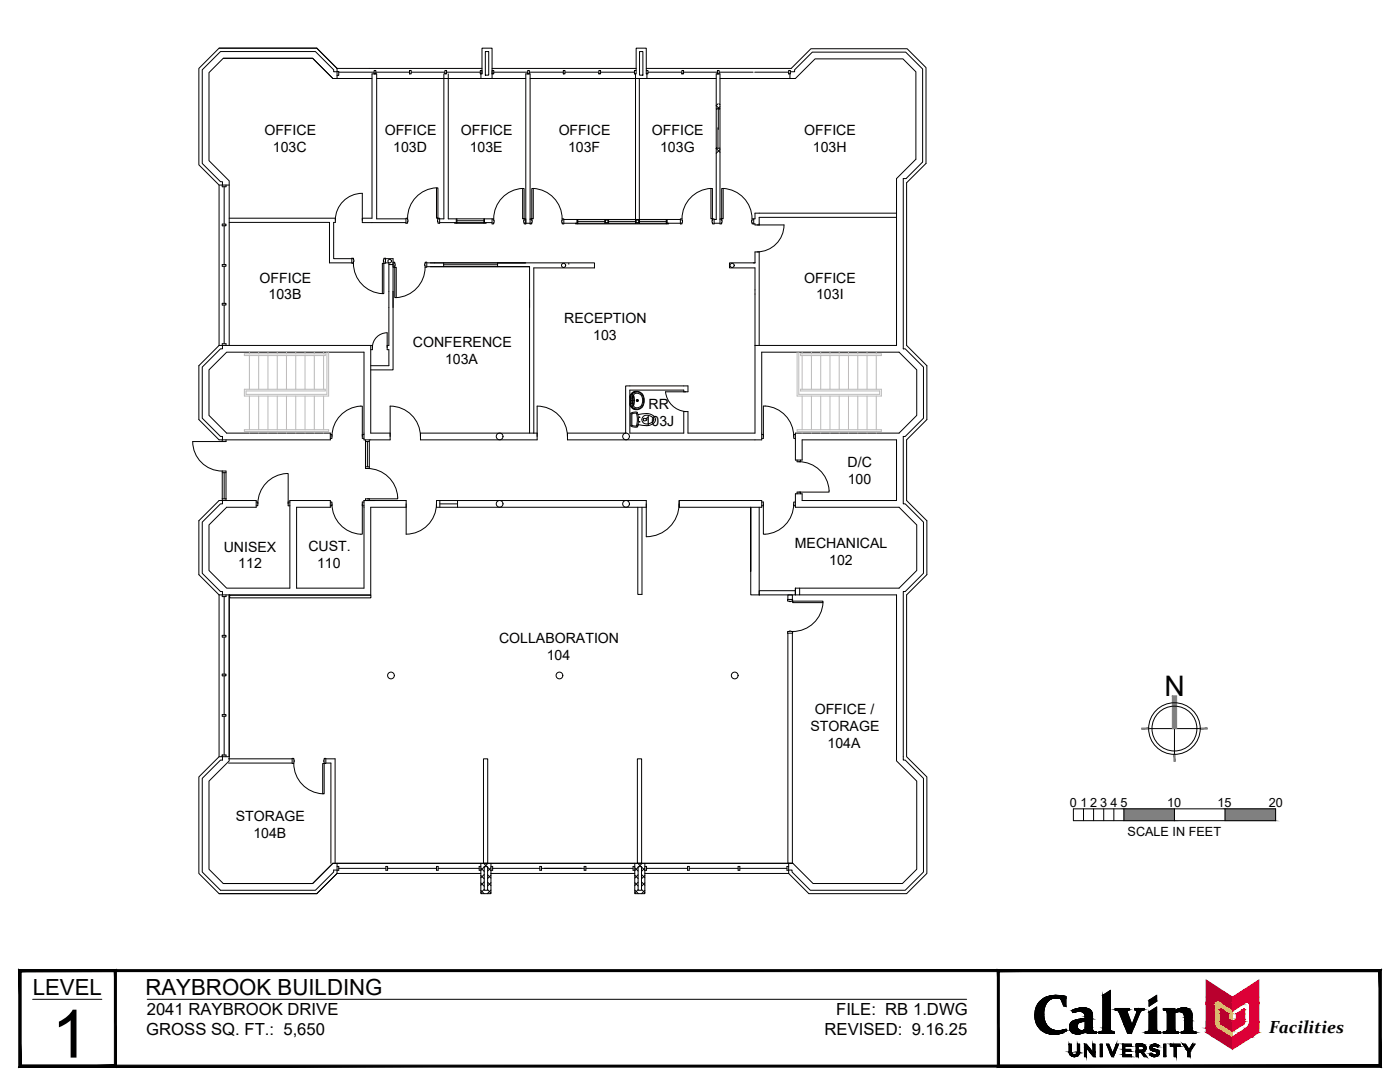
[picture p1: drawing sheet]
<svg xmlns="http://www.w3.org/2000/svg" width="279mm" height="216mm" viewBox="0 0 279 216" stroke-linecap="round" stroke-linejoin="round" font-family="sans-serif">
<defs><g id="words">
<text font-size="13.3" x="10.3" y="211">1</text>
<text font-size="5.6" x="232.4" y="138.8">N</text>
<g font-size="4.4">
<text x="6.5" y="198.5">LEVEL</text>
<text x="29" y="198.5">RAYBROOK BUILDING</text>
</g>
<text font-size="3.5" x="253.3" y="206.2">Facilities</text>
<g font-size="3.3">
<text x="29.3" y="202.5">2041 RAYBROOK DRIVE</text>
<text x="166.9" y="202.5">FILE: RB 1.DWG</text>
<text x="29.2" y="206.6">GROSS SQ. FT.: 5,650</text>
<text x="164.6" y="206.6">REVISED: 9.16.25</text>
</g>
<g font-size="2.8">
<text x="52.8" y="27">OFFICE</text>
<text x="76.8" y="27">OFFICE</text>
<text x="92" y="27">OFFICE</text>
<text x="111.5" y="27">OFFICE</text>
<text x="130.1" y="27">OFFICE</text>
<text x="160.5" y="27">OFFICE</text>
<text x="54.5" y="30.4">103C</text>
<text x="78.5" y="30.3">103D</text>
<text x="93.7" y="30.3">103E</text>
<text x="113.4" y="30.3">103F</text>
<text x="131.7" y="30.4">103G</text>
<text x="162.2" y="30.3">103H</text>
<text x="51.8" y="56.4">OFFICE</text>
<text x="53.6" y="59.8">103B</text>
<text x="160.5" y="56.4">OFFICE</text>
<text x="162.9" y="59.8">103I</text>
<text x="112.6" y="64.5">RECEPTION</text>
<text x="82.4" y="69.2">CONFERENCE</text>
<text x="118.4" y="67.9">103</text>
<text x="88.8" y="72.6">103A</text>
<text x="129.4" y="81.6">RR</text>
<text x="128.5" y="85">103J</text>
<text x="169.2" y="93.1">D/C</text>
<text x="169.2" y="96.5">100</text>
<text x="44.6" y="110">UNISEX</text>
<text x="47.6" y="113.4">112</text>
<text x="61.5" y="110">CUST.</text>
<text x="63.3" y="113.4">110</text>
<text x="158.6" y="109.3">MECHANICAL</text>
<text x="165.5" y="112.7">102</text>
<text x="99.6" y="128.4">COLLABORATION</text>
<text x="109.1" y="131.8">104</text>
<text x="162.6" y="142.4">OFFICE /</text>
<text x="161.7" y="145.8">STORAGE</text>
<text x="165.2" y="149.2">104A</text>
<text x="47.1" y="163.9">STORAGE</text>
<text x="50.6" y="167.3">104B</text>
</g>
<g font-size="2.5">
<text x="213.5" y="161">0</text>
<text x="215.6" y="161">1</text>
<text x="217.6" y="161">2</text>
<text x="219.6" y="161">3</text>
<text x="221.6" y="161">4</text>
<text x="223.6" y="161">5</text>
<text x="232.9" y="161">10</text>
<text x="243" y="161">15</text>
<text x="253.2" y="161">20</text>
<text x="225" y="166.9">SCALE IN FEET</text>
</g>
</g></defs>
<!-- layer: 0 -->
<g fill="none" stroke="#000" stroke-width=".2">
<path d="M229.2 145.4h10.3M234.4 145.4v5.1M214.2 161.4h40.4v2.4h-40.4zM216.2 161.4v2.4M218.2 161.4v2.4M220.3 161.4v2.4M222.3 161.4v2.4M224.3 161.4v2.4M234.4 161.4v2.4M244.5 161.4v2.4"/>
<circle cx="234.4" cy="145.4" r="5.1"/>
<circle cx="234.4" cy="145.4" r="4.5"/>
</g>
<g fill="#808080" stroke="#808080" stroke-width=".2">
<path d="M234 138.9v6.5h.8zM234 138.9h.8v6.5z"/>
<path d="M239.5 145.3v.2l1.4-.2zM239.5 145.5l1.4-.2v.2z"/>
<path d="M234.3 150.5l.2 1.4v-1.4zM234.3 150.5l.2 1.4h-.2z"/>
<path d="M227.9 145.5h1.3v-.2zM227.9 145.3h1.3l-1.3 .2z"/>
<path d="M244.5 161.4l10.1 2.4v-2.4zM244.5 161.4l10.1 2.4h-10.1z"/>
<path d="M224.3 161.4l10.1 2.4v-2.4zM224.3 161.4l10.1 2.4h-10.1z"/>
</g>
<!-- layer: A-WALL-FULL -->
<g fill="none" stroke="#000" stroke-width=".2">
<path d="M43.7 9.6h19.5l4.1 4.1M44.6 11.6h17.8l4 4.1M66.4 15.7l-4-4.1h-17.8l-2.9 2.9v17.6l4 4v32.8M66.4 15.7h7.8M67.3 13.7l-4.1-4.1h-19.5l-4 4.1v19.2l4 4v32M67.3 14.3h.3v.7h-.3M67.3 14.3h-.7v-.4l-3.7-3.6h-18.9l-3.6 3.6v18.7l3.6 3.7h.4v.6M67.3 13.7v2M67.3 13.7h28.9M67.6 14.4h7.1M74.7 14.1h.3v.6h-.3zM75 14.4h6.7"/>
<path d="M75.2 15.7h29.7M81.7 14.1h.4v.6h-.4zM82.1 14.4h6.7M88.8 14.1h.3v.6h-.3zM89.1 14.4h6.8M95.9 14.1h.3v.6h-.3zM96 14.7v1M96.2 14.7v-5.1h2v6.1M96.9 10.3h.6v4.7h-.6zM98.2 14.1h.3v.6h-.3zM98.2 13.7h28.7M98.5 14.4h6.8"/>
<path d="M105.3 14.1h.3v.6h-.3zM105.6 14.4h6.8M105.8 15.7h37.1M112.4 14.1h.4v.6h-.4zM112.8 14.4h6.7M119.5 14.1h.4v.6h-.4zM119.9 14.4h6.7M126.6 14.1h.4v.6h-.4zM126.8 14.7v29.8M127 14.1v-4.5h2v4.5M127.6 15.7v28.8M127.6 10.3h.7v4.7h-.7z"/>
<path d="M129 13.7h28.9l3.9-4h19.2l3.8 3.8v19.1l-3.9 3.9v32.4l4.1 4.1v10.7l-4.1 4.1v12.1l4.1 4v10.8l-4.1 4v32.3l4.1 4v19.3l-4.1 4h-19.5l-4-4M129 14.1h.3v.6h-.3zM129.1 14.7v1M129.3 14.4h6.8M136.1 14.1h.3v.6h-.3zM136.4 14.4h6.8M143.2 14.1h.3v.6h-.3zM143.5 14.4h6.8M143.7 15.7h15l4-4h17.5l2.6 2.6v17.5l-3.9 3.8v33.3h-28.2M150.6 14.4h6.8M157.4 14.1h.3v.6h-.3zM157.6 14.7v1"/>
<path d="M157.7 14.3h.9v-.4l3.5-3.5h18.7l3.3 3.4v18.5l-3.3 3.3h-.5v34h.4l3.6 3.6v10.2l-3.6 3.7h-.4v13.4h.4l3.6 3.7v10.2l-3.6 3.6h-.4v33.7h.4l3.6 3.6v18.7l-3.6 3.6h-19l-3.6-3.6v-.4l-1 .1v-.8h.3M43.7 36.9h2M44.4 36.9v.4h.7v-.4M44.7 37.3v7.4M106.1 37.6h.3v6.1h-.3zM106.4 37.6a6.1 6.1 0 0 1 5.8 6.1M141.9 37.6a6.1 6.1 0 0 0-5.8 6.1M141.9 37.6h.3v6.1h-.3zM142.9 21.7h.8v7.9h-.8zM142.9 29.6v14.2h-.4M142.9 21.7v-7h.8v7M143 29.6l.7 .8"/>
<path d="M143.3 25.5v4.1M143.3 20.7l-.4 .4 .7 .6M143.4 21.7v4.1M143.5 20.7l.2 .2M143.7 21.3l-.5 .4M143.7 29.8l-.8 .8M143.7 29.6v14.2M144 37.6h.3v6.1h-.3zM144.3 37.6a6.1 6.1 0 0 1 5.8 6.1M44.4 52.8h.7v.3h-.7zM44.4 44.7h.7v.4h-.7zM44.7 45.1v7.7"/>
<path d="M44.7 53.1v7.4M45.7 44.4h20.1v8.1h4.7M45.7 43.5h21.2v.9h-.3v7.2h3.9M66.9 44a5.4 5.4 0 0 1 5.4-5.4v5.4M76.9 51.6h1.5v1.2h-.8v-.3h-.7M77.6 58.2v10.7h-.3M81 43.7h-5.8v-29h-1v28.8h-1.9v.9h8.7M85.9 53.2h19.8v33.2M85.9 52.5h19M99.3 53.2v-.7h19.3v1h-12.1v32.9M104.9 44.5h.9v.2M105.8 43.7h.3v1h-.3z"/>
<path d="M105.8 43.8v-29.1h-.9v30M112.2 43.7h.3v1h-.3zM112.5 43.8h2.7v.7v-.7h20.6M112.5 44.5h15.1M113.5 52.7h.1M114.9 44.5h.4v.2h-.4zM115.3 43.8v.7M115.3 44.2h5.4M115.3 44.7h17.7M120.7 43.8v.7M120.8 43.9h.5v.5h-.5zM121.5 43.8v.7"/>
<path d="M121.5 44.2h5.3M127 43.9h.5v.5h-.5zM127.6 44.5h5.5v-.7v.7h2.7M127.6 44.2h5.4M133 44.5h.4v.2h-.4zM133 43.8v.7M135.8 43.7h.3v1h-.3zM142.2 43.7h.3v1h-.3zM142.5 44.5h1.2M143.7 43.7h.3v1h-.3zM150.1 43.7h.3v1h-.3zM150.3 52.5h.4"/>
<path d="M150.4 44.7h.3v.2h5.8M150.7 52.5h-5.1v1h5.1v32.9h-13.4v-4.3h-.8v4.3h-10.8v-8.6h10.8v.4M151.5 50.3h-.8v2.2M151.5 50.2v18.7M156.5 44.9a5.4 5.4 0 0 1-5.4 5.4M178.9 42.5h-28.2v1.2h-.3M178.9 43.4h-27.4v1.5M43.7 68.9l-4 4.1v10.7l4 4.1h22.2v-1.4h-20.7l-3.5-3.5v-9.1l3.5-3.5h27.4v17.5h5.3v-6.8M43.7 68.9h30.6v.9h-.3M44.4 60.5h.7v.4h-.7zM44.4 68.9v-.3h.7v.3M44.4 68.9v.7h-.4l-3.6 3.6v10.2l3.6 3.7h.4v.7"/>
<path d="M44.7 60.9v7.7M74 68.9v17.5h3.9M74.3 69.3a2.95 2.95 0 0 1 3-2.9v3.4h.3v3.2h-3.6M78.4 61.4v-3.2v15.6h-4.4M126 78.8l.4 .2M126.1 78.6a1.45 1.45 0 0 1 1.8-.1 1.45 1.45 0 0 1 .5 1.7 1.32 1.32 0 0 1-1.1 1.4 1.32 1.32 0 0 1-1.5-1v-1.4zM126.2 78.8l.2 .1M126.3 79l.2 .3M126.4 79.3v1.3M126.5 79l.1 .9M126.6 79.8v.2zM126.6 78.1a1.51 1.51 0 0 1 1.6 .6"/>
<path d="M126.6 78.1l-.6 .4-.3 .7M126.6 79.9l-.1 .9M126.9 78.5a.6 .6 0 0 0-.5 .7M126.9 78.5a1.18 1.18 0 0 1 1.1 .5M127 78.2l-.6 .2-.2 .4M128 79a1.52 1.52 0 0 1-1.1 2.4M128.2 78.6a1.9 1.9 0 0 1-1.3 3.2l-.3-.1M44.4 87.8v.3M44.4 94v5.9M44.4 99.5h.7M44.4 94h.7v5.9M44.4 94.3h.7"/>
<path d="M44.4 99.9v.6h-.4l-3.6 3.7v10.2l3.6 3.6h.4v.7M44.7 94.3v5.2M45.1 87.8v.3h-6.6a5.9 5.9 0 0 0 5.8 5.9M65.9 86.7h.4v.8h-.4M72 81a6.1 6.1 0 0 0-5.7 6.1M72 81h.3v6.1M72.6 86.7h-.3v.8h.3M72.9 93.1h.8v.4h-.8zM72.9 99.9v-.4h.8v.4M72.9 88.1h.8M72.9 87.8v5.3M73.3 93.5a6.1 6.1 0 0 1 6.1 6h-6.1"/>
<path d="M73.3 88.1v5M73.7 87.8v5.3M77.9 81a6 6 0 0 1 6 6.1M87.8 99.9v1.3M91.3 99.9v1.3M107.2 81a6 6 0 0 1 6 6.1M107.2 81v6.8h-23.3v-1.4h23.3M124.9 86.4h-11.6v1.4h38.7v-17.5h27.4l3.6 3.5v9.1l-3.6 3.5h-20.7v5.4h1.4v-4h18.8v12.1h-18.8v-1.4h-1.4v2.7h20.7l3.6 3.5v9.1l-3.6 3.6h-20.7M125.7 80.6l.3 .7 .6 .4M125.9 84.9v-2.4a1.17 1.17 0 0 1 1.3-.1 3.6 3.6 0 0 1-.1 2.8h-.6l-.6-.3M126.4 80.8l-.4 .3M126.4 80.9l-.2 .3 .8 .4"/>
<path d="M126.4 80.7l-.1 .1M126.4 80.7l.1 .4 .4 .3M126.5 80.6l-.1 .1M127 82.4l-.9 .2v2.2M127 82.4a3.9 3.9 0 0 1 0 2.6l-.9-.2M127.3 82.7h.4a2.83 2.83 0 0 1 2.9 .5 1.1 1.1 0 0 1-.9 1.7h-.6l-1.7-.2-.2 .5M127.3 84.6v.2M128.4 83.1a1.39 1.39 0 0 1 2.1 .7 1.27 1.27 0 0 1-1.2 .8 1.27 1.27 0 0 1-1.2-.8zM128.4 83.5l.6 .1 .1 .2-.6 .2zM135.5 99.9h16.5v1.3h-16.5zM135.5 99.9v1.3M136.9 82.1a4.4 4.4 0 0 1-4.1-3.9h4.5v-1.2h-12.4v9.4"/>
<path d="M152 86.7h.3M152.3 81v6.5h-.3M152.4 81a6 6 0 0 1 6 6.1M158.7 86.7h-.3v.8h.3M159.1 91.8v.3h.7v-.3M159.1 98.5v-.3h.7v.3M159.4 92.1a6.1 6.1 0 0 1 6.1 5.7M165.5 97.9v.3h-6.1M43.7 118.7v32.3l-4 4v19.3l4 4h19.5l4.1-4M44.4 118.7v.3h.7v-.3M44.7 119v7.8M51.1 100.2h.4v.7h-.4"/>
<path d="M51.5 100.5a6.1 6.1 0 0 1 6-6v6M57.8 100.2h-.3v.7h.3M65.9 100.2h.4v.7h-.4M66.3 100.5a6.1 6.1 0 0 0 5.7 6.1M72.3 100.5v6.1h-.3M72.6 100.2h-.3v.7h.3M81.1 101.2h-7.1v17.5h-30.3M87.1 100.5a6.1 6.1 0 0 1-6 6.1v-6.7h-8.5v17.5h-13.4v-16.2h6.7v-1.3h-8.1v17.5h-12.6l-3.5-3.6v-9.1l3.5-3.5h5.9v-1.3h-7.4l-4 4v10.8l4 4M87.8 100.5h3.5M129 101.2h-41.9v-1.3h41.9v7.2M135.5 100.5a6.6 6.6 0 0 1-6.5 6.6M151.5 101.2v17.5h-1.7v-17.5v12.8"/>
<path d="M152 100.2h.3v.7h-.3M152.3 100.5v6.1a6 6 0 0 0 6.1-6.1M158.7 100.2h-.3v.7h.3M159.6 118.7h19.3v33.1l4.1 4.1v17.6l-2.9 2.8h-17.8l-4.1-4h-91.8M159.6 117.4v1.3h-.9v-1.3v1.3M44.4 134.5h.7v.4h-.7zM44.4 126.8h.7v.3h-.7zM44.7 127.1v7.4M44.7 134.9v7.7M43.7 151h2v-32.3v33.1l-4 4.1v17.6l2.9 2.8h17.8l4-4M44.4 142.6h.7v.3h-.7zM44.4 151v-.3h.7v.3"/>
<path d="M44.4 151v.7h-.4l-3.6 3.6v18.7l3.6 3.6h18.9l3.7-3.6v-.4l1 .1v-.8h-.3M44.7 142.9v7.8M66.4 172.3l-4 4h-17.8M67.3 174.3l-4.1 4h-19.5M67.3 172.3v2M67.3 174.3h28.7M67.6 173.3h9.4M77 172.9h.4v.8h-.4zM77.4 173.3h9.7M87.1 172.9h.3v.8h-.3zM87.4 173.3h8.2M96 172.3v6h2v-4"/>
<path d="M96 172.9h-.4v.8h.4M96 173.2l.6 .7M96 174.7l.6 .7M96 176.2l.6 .6M96 177.7l.6 .6M96.5 172.3l.7 .6M96.6 172.9h.7v4.7h-.7zM96.6 173l-.6 .7M96.6 174.5l-.6 .7M96.6 176l-.6 .6M96.6 177.5l-.6 .6M97.3 173.1l.7 .6"/>
<path d="M97.3 174.6l.7 .6M97.3 176l.7 .7M97.3 177.5l.7 .7M97.4 172.3l-.7 .6M98 172.9h.3v.8h-.3M98 172.3v2M98 173.1l-.7 .7M98 174.6l-.7 .7M98 176.1l-.7 .7M98 177.6l-.7 .7M98.3 173.3h9.4M107.7 172.9h.4v.8h-.4z"/>
<path d="M108.1 173.3h8.5M116.6 172.9h.3v.8h-.3zM116.9 173.3h9.4M126.7 172.9h-.4v.8h.4M126.7 172.3v2M126.7 177.6l.7 .7M126.7 176.1l.6 .7M126.7 174.6l.6 .7M126.7 173.1l.6 .7M127.3 172.3l.7 .6M127.3 172.9h.7v4.7h-.7zM127.3 177.5l-.6 .7"/>
<path d="M127.3 176l-.6 .7M127.3 174.6l-.6 .6M127.3 173.1l-.6 .6M128 177.5l.7 .6M128 176l.7 .6M128 174.5l.7 .7M128 173l.7 .7M128.2 172.3l-.7 .6M128.7 172.3v6h-2v-4h-28.7M128.7 172.9h.3v.8h-.3M128.7 177.7l-.7 .6M128.7 176.2l-.7 .6"/>
<path d="M128.7 174.7l-.7 .7M128.7 173.2l-.7 .7M128.7 174.3h28.7M129 173.3h8.2M137.2 172.9h.4v.8h-.4zM137.6 173.3h9.7M147.3 172.9h.3v.8h-.3zM147.6 173.3h9.5M157.4 172.3v2"/>
<circle cx="112.5" cy="53" r=".42"/>
<circle cx="146.1" cy="53" r=".42"/>
<circle cx="126.2" cy="79.9" r=".11"/>
<circle cx="126.2" cy="79.2" r=".11"/>
<circle cx="126.2" cy="79.6" r=".09"/>
<circle cx="127.2" cy="79.9" r=".21"/>
<circle cx="127.2" cy="79.9" r=".14"/>
<circle cx="99.7" cy="87.1" r=".67"/>
<circle cx="124.9" cy="87.1" r=".67"/>
<circle cx="126.2" cy="80.6" r=".11"/>
<circle cx="126.2" cy="80.3" r=".09"/>
<circle cx="127.7" cy="84.2" r=".05"/>
<circle cx="127.7" cy="83.3" r=".05"/>
<circle cx="99.7" cy="100.5" r=".67"/>
<circle cx="124.9" cy="100.5" r=".67"/>
<circle cx="78" cy="134.8" r=".67"/>
<circle cx="111.6" cy="134.8" r=".67"/>
<circle cx="146.6" cy="134.8" r=".67"/>
</g>
<!-- layer: A-STAIR -->
<g fill="none" stroke="#bababa" stroke-width=".2">
<path d="M48.8 70.6h16.1v.4h-16.1zM49.8 70.3v.3M49.8 71v6.7M49.8 79v6.7M51.6 70.3v.3M51.6 71v6.7M51.6 79v6.7M53.5 70.3v.3M53.5 71v6.7M53.5 79v6.7M55.3 70.3v.3M55.3 71v6.7"/>
<path d="M55.3 79v6.7M57.2 70.3v.3M57.2 71v6.7M57.2 79v6.7M59 70.3v.3M59 71v6.7M59 79v6.7M60.9 70.3v.3M60.9 71v6.7M60.9 79v6.7M62.7 70.3v.3M62.7 71v6.7"/>
<path d="M62.7 79v6.7M64.6 70.3v.3M64.6 71v6.7M64.6 79v6.7M65.2 70.3v8.4h-16.1v-.7h15.8v-.3h-16.1v1.3h16.8v-8.7M159.1 70.3v8.7h16.8v-1.3h-16.1v.3h15.8v.7h-16.2v-8.4M159.8 70.6h16.1v.4h-16.1zM160.1 70.3v.3M160.1 71v6.7M160.1 79v6.7M161.9 70.3v.3M161.9 71v6.7"/>
<path d="M161.9 79v6.7M163.8 70.3v.3M163.8 71v6.7M163.8 79v6.7M165.6 70.3v.3M165.6 71v6.7M165.6 79v6.7M167.5 70.3v.3M167.5 71v6.7M167.5 79v6.7M169.3 70.3v.3M169.3 71v6.7"/>
<path d="M169.3 79v6.7M171.2 70.3v.3M171.2 71v6.7M171.2 79v6.7M173 70.3v.3M173 71v6.7M173 79v6.7M174.9 70.3v.3M174.9 71v6.7M174.9 79v6.7M48.8 85.7h16.8v.4h-16.8zM49.8 86.1v.3"/>
<path d="M51.6 86.1v.3M53.5 86.1v.3M55.3 86.1v.3M57.2 86.1v.3M59 86.1v.3M60.9 86.1v.3M62.7 86.1v.3M64.6 86.1v.3M159.1 85.7h16.8v.4h-16.8zM160.1 86.1v.3M161.9 86.1v.3M163.8 86.1v.3"/>
<path d="M165.6 86.1v.3M167.5 86.1v.3M169.3 86.1v.3M171.2 86.1v.3M173 86.1v.3M174.9 86.1v.3"/>
</g>
<!-- layer: A-WALL-NEW -->
<g fill="none" stroke="#000" stroke-width=".2">
<path d="M88.6 14.7v29h-.9M89.5 14.7v29h8.7M77.6 52.8v5.4M78.4 52.8v5.4M85.2 52.5h1.6M85.2 53.2h.7M87.7 44.4h10.5M88.5 52.5v.7M88.5 52.8h10.8M91.1 43.7v.7M91.2 43.7v.8h-.5v-.1M91.2 44h5.4"/>
<path d="M91.2 44.5h5.4M96.6 43.7v.8h.4v-.1M96.7 43.7v.7M45.8 118.8h28.2v.5h-28.2zM151.5 117.9h7.2v.8h-7.2zM157.2 119.6v-.9h.9v.9M157.2 126.3v46h.9v-46M45.6 151.4h12.7M45.6 152.3h12.7M65 151.4h1.9v20.9M66 152.3v20M96.5 151.4h.8v20.9h-.8z"/>
<path d="M127.2 151.4h.8v20.9h-.8z"/>
</g>
<!-- layer: A-DOOR-NEW -->
<path d="M127.3 101.2v17.4h.8v-17.4M157.2 119.6h1v.4h-1zM158.2 120h6v.2h-6zM157.2 126h1v.3h-1zM164.2 120.2a6.1 6.1 0 0 1-6 5.8M58.3 151.3h.3v1h-.3zM58.6 152.3a6.1 6.1 0 0 0 5.8 6.1M64.4 152.3h.3v6.1h-.3zM64.7 151.3h.3v1h-.3zM65 152.3h1" fill="none" stroke="#000" stroke-width=".2"/>
<!-- layer: A-EX -->
<path d="M85.9 53.2h19.8M86.8 52.5h18.1" fill="none" stroke="#000" stroke-width=".2"/>
<!-- layer: A-DOOR -->
<g fill="none" stroke="#000" stroke-width=".2">
<path d="M87.1 37.5a6.1 6.1 0 0 0-5.8 6M87.1 37.5h.3v6h-.3zM104.3 37.6a6.1 6.1 0 0 0-5.8 6.1M104.3 37.6h.3v6.1h-.3zM70.2 51.5h.3v1h-.3zM70.5 52.5a6.1 6.1 0 0 0 5.8 6.1M76.3 52.5h.3v6.1h-.3zM76.6 51.5h.3v1h-.3zM78.4 52.3h.4v1h-.4zM78.8 53.3h.3v6.1h-.3zM81 43.5h.3v1h-.3zM84.8 52.3h.4v1h-.4z"/>
<path d="M84.8 53.3a6.1 6.1 0 0 1-5.7 6.1M87.4 43.5h.3v1h-.3zM98.2 43.7h.3v1h-.3zM104.6 43.7h.3v1h-.3z"/>
</g>
<!-- layer: A-COLS -->
<circle cx="77.8" cy="52.1" r=".35" fill="none" stroke="#000" stroke-width=".2"/>
<!-- layer: A-TITL -->
<g fill="#000" stroke="#000" stroke-width=".2">
<path d="M210.5 198.6h.3zM220.1 198.6l1.5-1v1zM229.3 199.6h1.5v.2zM229.3 199.6l1.5-1v1zM210 206.4h.8zM212.5 205.5h.3zM214.1 202h.2zM214.2 210.8h.5zM214.8 210.4h.5zM214.9 206.3h.5zM216 201.9h1.9zM216 201.1h.4z"/>
<path d="M216.7 206h2.1zM220 205.7h1.7zM220.1 205.6h1.5zM229.2 205.8h1.7zM229.2 205.7h1.7zM230.3 208.4h.4zM230.8 210h.5zM229.3 201.9l1.5-1v1zM234.5 201.7h3.1zM236.2 201.1h.3z"/>
<path d="M207.5 199.9l1.5 .1 .1-.1zM207.5 199.9l1.5 .1h-1.6z"/>
<path d="M207.6 199.8h1.5zM207.5 199.9h1.6z"/>
<path d="M207.7 199.7l1.4 .1 .2-.1zM207.7 199.7l1.4 .1h-1.5z"/>
<path d="M207.8 199.6h1.5zM207.7 199.7h1.6z"/>
<path d="M208 199.5l1.3 .1 .2-.1zM207.8 199.6l.2-.1 1.3 .1z"/>
<path d="M208 199.4h1.6zM208 199.5h1.5z"/>
<path d="M208.1 199.3h1.7zM208 199.4h1.6z"/>
<path d="M208.3 199.2l1.5 .1 .2-.1zM208.1 199.3l.2-.1 1.5 .1z"/>
<path d="M208.3 199.2h1.8zM208.3 199.2h1.7z"/>
<path d="M208.4 199.2h1.9zM208.3 199.2h1.8z"/>
<path d="M208.5 199.1h2zM208.4 199.2h1.9z"/>
<path d="M208.5 199.1h2.3zM208.5 199.1h2.3z"/>
<path d="M208.5 199.1h2.3zM208.5 199.1h2z"/>
<path d="M210.8 199.1h1.9zM210.8 199.1h1.9z"/>
<path d="M210.5 198.6h.8zM210.2 198.6h1.1z"/>
<path d="M210.2 198.6h1.1zM210.2 198.6h1.1z"/>
<path d="M210.2 198.6l1.5 .1zM210 198.7h1.7z"/>
<path d="M210 198.7h1.8zM209.9 198.7h1.9z"/>
<path d="M209.9 198.7h2.3zM209.6 198.7h2.6z"/>
<path d="M209.6 198.7l2.8 .1zM209.5 198.8h2.9z"/>
<path d="M209.5 198.8h3.2zM209.2 198.8h3.5z"/>
<path d="M209.2 198.8l3.5 .1zM209.1 198.9h3.6z"/>
<path d="M209.1 198.9h3.6zM209.1 198.9h3.6z"/>
<path d="M209.1 198.9l3.6 .1zM208.8 199h3.9z"/>
<path d="M208.8 199l3.9 .1v-.1zM208.6 199.1l.2-.1 3.9 .1z"/>
<path d="M208.6 199.1h4.1zM208.5 199.1h4.2z"/>
<path d="M210.8 199.1l1.9 .1zM210.8 199.1l1.9 .1z"/>
<path d="M211.1 199.2h1.6zM211.1 199.2h1.6z"/>
<path d="M211.4 199.2l1.3 .1zM211.4 199.2l1.3 .1z"/>
<path d="M211.7 199.3l1 1.5v-1.5zM211.7 199.3l1 1.5h-.4z"/>
<path d="M220.1 198.6l1.5 6.3v-6.3zM220.1 198.6l1.5 6.3h-1.5z"/>
<path d="M229.3 199.6v.2h1.5zM229.3 199.8h1.5l-1.5 1z"/>
<path d="M3.8 212.9l271.4-.4h-271zM3.8 212.9l271.4-.4 .4 .4zM275.2 193.9v18.6l.4 .4zM275.2 193.9l.4-.4v19.4zM4.2 193.9h271l.4-.4zM3.8 193.5h271.8l-271.4 .4zM3.8 193.5l.4 19v-18.6zM3.8 193.5l.4 19-.4 .4z"/>
<path d="M3.8 212.9l19-.4h-18.6zM3.8 212.9l19-.4 .4 .4zM22.8 193.9v18.6l.4 .4zM22.8 193.9l.4-.4v19.4zM4.2 193.9h18.6l.4-.4zM3.8 193.5h19.4l-19 .4zM3.8 193.5l.4 19v-18.6zM3.8 193.5l.4 19-.4 .4z"/>
<path d="M199.4 212.5l-.4 .4 76.2-.4zM199 212.9l76.2-.4 .4 .4zM275.2 193.9v18.6l.4 .4zM275.2 193.9l.4-.4v19.4zM199.4 193.9h75.8l.4-.4zM199 193.5h76.6l-76.2 .4zM199 193.5l.4 19v-18.6zM199 193.5l.4 19-.4 .4z"/>
<path d="M206.6 201.9l1.7 .2v-.2zM206.6 201.9l1.7 .2h-1.7z"/>
<path d="M206.6 202.1l1.7 .2v-.2zM206.6 202.1l1.7 .2h-1.8z"/>
<path d="M206.5 202.3l1.8 .2v-.2zM206.5 202.3l1.8 .2h-1.8z"/>
<path d="M206.5 202.5l1.8 .1v-.1zM206.5 202.5l1.8 .1h-1.8z"/>
<path d="M206.5 202.6l1.8 .3v-.3zM206.5 202.6l1.8 .3h-1.8z"/>
<path d="M206.5 202.9l1.9 .1-.1-.1zM206.5 202.9l1.9 .1h-1.9z"/>
<path d="M206.6 201.7l1.7 .2v-.2zM206.6 201.7l1.7 .2h-1.7z"/>
<path d="M206.5 203l1.9 .2v-.2zM206.5 203l1.9 .2h-1.8z"/>
<path d="M206.6 201.5l1.7 .2 .1-.2zM206.6 201.5l1.7 .2h-1.7z"/>
<path d="M206.7 201.4h1.7zM206.7 201.4l1.7 .1z"/>
<path d="M206.6 203.2l1.8 .2v-.2zM206.6 203.2l1.8 .2h-1.8z"/>
<path d="M206.6 203.4l1.9 .2-.1-.2zM206.6 203.4l1.9 .2h-1.8z"/>
<path d="M206.7 201.2l1.7 .2v-.2zM206.7 201.2l1.7 .2h-1.7z"/>
<path d="M206.8 201.1h1.6zM206.8 201.1l1.6 .1z"/>
<path d="M206.7 203.6l1.8 .2v-.2zM206.7 203.6l1.8 .2h-1.8z"/>
<path d="M206.8 200.9l1.6 .2 .1-.2zM206.8 200.9l1.6 .2h-1.6z"/>
<path d="M206.7 203.8l1.9 .1-.1-.1zM206.7 203.8l1.9 .1h-1.9z"/>
<path d="M206.9 200.8l1.6 .1v-.1zM206.9 200.8l1.6 .1h-1.7z"/>
<path d="M206.7 203.9l2 .2-.1-.2zM206.7 203.9l2 .2h-1.9z"/>
<path d="M207 200.6l1.5 .2 .1-.2zM207 200.6l1.5 .2h-1.6z"/>
<path d="M207 200.5h1.7zM207 200.5l1.6 .1z"/>
<path d="M206.8 204.1l1.9 .1zM206.8 204.1l1.9 .1z"/>
<path d="M206.8 204.2l2 .1-.1-.1zM206.8 204.2l2 .1h-1.9z"/>
<path d="M207.2 200.3l1.5 .2 .1-.2zM207.2 200.3l1.5 .2h-1.7z"/>
<path d="M206.9 204.3l2 .2-.1-.2zM206.9 204.3l2 .2h-1.9z"/>
<path d="M207.2 200.3h1.6zM207.2 200.3h1.6z"/>
<path d="M207 204.5l1.9 .1zM207 204.5l1.9 .1z"/>
<path d="M207 204.6l2.1 .2-.2-.2zM207 204.6l2.1 .2h-2z"/>
<path d="M207.3 200.1l1.5 .2 .1-.2zM207.3 200.1l1.5 .2h-1.6z"/>
<path d="M207.4 200h1.6zM207.4 200l1.5 .1z"/>
<path d="M207.1 204.8h2zM207.1 204.8h2z"/>
<path d="M207.1 204.8l2.2 .2-.2-.2zM207.1 204.8l2.2 .2h-2z"/>
<path d="M207.3 205l2.1 .1zM207.3 205l2.1 .1z"/>
<path d="M207.4 205.1l2.1 .1zM207.4 205.1l2.1 .1z"/>
<path d="M207.4 205.2l2.4 .1-.3-.1zM207.4 205.2l2.4 .1h-2.2z"/>
<path d="M207.6 205.3h2.2zM207.6 205.3h2.2z"/>
<path d="M207.6 205.3l2.4 .2-.2-.2zM207.6 205.3l2.4 .2h-2.3z"/>
<path d="M210 206.4h.7zM210.1 206.4h.6z"/>
<path d="M207.7 205.5h2.6zM207.7 205.5h2.6z"/>
<path d="M207.8 205.5l2.6 .1zM207.8 205.5l2.6 .1z"/>
<path d="M207.9 205.6h2.7zM207.9 205.6h2.7z"/>
<path d="M207.9 205.6l3 .1zM207.9 205.6l3 .1z"/>
<path d="M208 205.7h3.2zM208 205.7h3.2z"/>
<path d="M209.8 206.3h1.3zM209.8 206.3l1 .1z"/>
<path d="M209.6 206.3h1.6zM209.6 206.3h1.5z"/>
<path d="M209.4 206.3h2zM209.4 206.3h1.8z"/>
<path d="M209.2 206.2h2.4zM209.2 206.2l2.2 .1z"/>
<path d="M209.1 206.2h2.6zM209.1 206.2h2.5z"/>
<path d="M208.8 206.1h3.1zM208.8 206.1l2.9 .1z"/>
<path d="M208.8 206.1h3.2zM208.8 206.1h3.1z"/>
<path d="M208.5 206l3.5 .1 .3-.1zM208.5 206l3.5 .1h-3.2z"/>
<path d="M208.2 205.8l4.1 .2 .3-.2zM208.2 205.8l4.1 .2h-3.8zM208.5 206h3.8zM208.5 206h3.8z"/>
<path d="M208.2 205.8h4.4zM208.2 205.8h4.4z"/>
<path d="M212.5 205.5h.3zM212.2 205.5h.6z"/>
<path d="M212.2 205.5l.6 .1zM212 205.6h.8z"/>
<path d="M212 205.6h.8zM211.6 205.6h1.2z"/>
<path d="M211.6 205.6l1.2 .1zM211.2 205.7h1.6z"/>
<path d="M211.2 205.7h1.6zM211.2 205.7h1.6z"/>
<path d="M208 205.7l4.6 .1 .2-.1zM208 205.7l4.6 .1h-4.4z"/>
<path d="M213.4 208.3l.4 1.6v-1.6zM213.4 208.3l.4 1.6h-.4z"/>
<path d="M213.4 209.9h.4zM213.4 209.9h.4z"/>
<path d="M213.4 209.9l.4 .1zM213.4 209.9l.4 .1z"/>
<path d="M213.4 210l.5 .1zM213.4 210l.5 .1z"/>
<path d="M213.4 210.1h.5zM213.4 210.1h.5z"/>
<path d="M213.4 210.1l.6 .1zM213.4 210.1l.6 .1z"/>
<path d="M213.5 210.2l.5 .1zM213.5 210.2l.5 .1z"/>
<path d="M213.5 210.3h.5zM213.5 210.3h.5z"/>
<path d="M213.5 210.3l.6 .1zM213.5 210.3l.6 .1z"/>
<path d="M213.5 210.4h.7zM213.5 210.4h.7z"/>
<path d="M214.2 210.8h.3zM214.3 210.8h.2z"/>
<path d="M213.6 210.4h.7zM213.6 210.4h.7z"/>
<path d="M213.6 210.4l.8 .1zM213.6 210.4l.8 .1z"/>
<path d="M213.6 210.5h.8zM213.6 210.5h.8z"/>
<path d="M214.1 202h.3zM214.1 202h.2z"/>
<path d="M214 201.9h.7zM214 201.9l.4 .1z"/>
<path d="M214.1 210.8h.6zM214.1 210.8h.6z"/>
<path d="M214 210.8h.9zM214 210.8h.7z"/>
<path d="M214.9 206.3h.4zM215 206.3h.3z"/>
<path d="M213.9 210.7h1zM213.9 210.7l1 .1z"/>
<path d="M213.5 204.7h1.5zM213.5 204.7h1.5z"/>
<path d="M213.5 204.7l1.5 .2v-.2zM213.5 204.7l1.5 .2h-1.5zM213.5 204.9h1.5zM213.5 204.9h1.5z"/>
<path d="M213.5 204.9l1.5 .2v-.2zM213.5 204.9l1.5 .2h-1.5z"/>
<path d="M215 210h.5zM215 210h.5z"/>
<path d="M213.5 204.5l1.5 .2v-.2zM213.5 204.5l1.5 .2h-1.5z"/>
<path d="M213.5 204.5h1.5zM213.5 204.5h1.5z"/>
<path d="M213.8 210.7h1.2zM213.8 210.7h1.1z"/>
<path d="M213.5 205.1h1.6zM213.5 205.1h1.6z"/>
<path d="M213.5 205.1l1.6 .1v-.1zM213.5 205.1l1.6 .1h-1.6z"/>
<path d="M214 201.8h1.1zM214 201.8l.7 .1z"/>
<path d="M213.6 204.4h1.5zM213.6 204.4h1.5z"/>
<path d="M213.6 204.4l1.4 .1 .1-.1zM213.6 204.4l1.4 .1h-1.5z"/>
<path d="M213.7 210.6h1.4zM213.7 210.6l1.3 .1z"/>
<path d="M213.5 205.2l1.6 .1zM213.5 205.2l1.6 .1z"/>
<path d="M213.5 205.3h1.7zM213.5 205.3h1.7z"/>
<path d="M213.6 204.3h1.5zM213.6 204.3l1.5 .1h-1.5z"/>
<path d="M213.6 204.2h1.6zM213.6 204.2l1.5 .1z"/>
<path d="M213.5 205.3l1.7 .1zM213.5 205.3l1.7 .1z"/>
<path d="M213.7 210.5h1.5zM213.7 210.5l1.4 .1z"/>
<path d="M213.7 204.2h1.5zM213.7 204.2h1.5z"/>
<path d="M213.5 205.4h1.8zM213.5 205.4h1.8z"/>
<path d="M213.6 210.5h1.6zM213.6 210.5h1.6z"/>
<path d="M214.5 210.4h.7zM214.4 210.5h.8z"/>
<path d="M213.5 205.4l1.8 .1zM213.5 205.4l1.8 .1z"/>
<path d="M214.7 210.4h.6zM214.5 210.4h.7z"/>
<path d="M213.7 204.1h1.6zM213.7 204.1l1.5 .1z"/>
<path d="M214.7 210.4h.6zM214.7 210.4h.6z"/>
<path d="M213.8 204.1h1.5zM213.8 204.1h1.5z"/>
<path d="M213.6 205.5h1.8zM213.6 205.5h1.8z"/>
<path d="M214.8 210.3h.5zM214.8 210.4h.5zM214.7 210.4h.6z"/>
<path d="M213.8 204h1.6zM213.8 204.1h1.5z"/>
<path d="M213.6 205.5h1.8zM213.6 205.5h1.8z"/>
<path d="M214.9 210.2h.5zM214.9 210.2l.4 .1h-.5z"/>
<path d="M214.9 210.2h.5zM214.9 210.2h.5z"/>
<path d="M214 201.8h1.4zM214 201.8h1.1z"/>
<path d="M215 210.1h.4zM215 210.1l.4 .1z"/>
<path d="M213.6 205.5l1.9 .1zM213.6 205.5l1.9 .1z"/>
<path d="M215 208.3l.5 1.6v-1.6zM215 208.3l.5 1.6h-.5z"/>
<path d="M215 209.9l.5 .1v-.1zM215 209.9l.5 .1h-.5z"/>
<path d="M215 210l.4 .1 .1-.1zM215 210l.4 .1h-.4z"/>
<path d="M214.7 206.3h.8zM214.7 206.3h.7z"/>
<path d="M214.7 206.3h.8zM214.7 206.3h.8z"/>
<path d="M213.6 205.6h2.1zM213.6 205.6h2.1z"/>
<path d="M213.9 204h1.7zM213.9 204h1.5h-1.6z"/>
<path d="M213.9 203.9h1.7zM213.9 203.9l1.7 .1z"/>
<path d="M214.5 206.2h1.2zM214.5 206.2l1 .1z"/>
<path d="M213.9 203.9h1.8zM213.9 203.9h1.7z"/>
<path d="M213.6 205.6h2.2zM213.6 205.6h2.2z"/>
<path d="M213.6 205.6h2.3zM213.6 205.6h2.3z"/>
<path d="M214.4 206.2h1.4zM214.4 206.2h1.3z"/>
<path d="M214.3 206.2h1.6zM214.3 206.2h1.5z"/>
<path d="M214 203.9h1.9zM213.9 203.9h1.8z"/>
<path d="M214.2 206.1h1.8zM214.2 206.1l1.7 .1z"/>
<path d="M214.1 206.1h2zM214.1 206.1h1.9z"/>
<path d="M214 206.1h2.2zM214 206.1h2.1z"/>
<path d="M214 203.8h2.2zM214 203.9h1.9z"/>
<path d="M213.9 206h2.4zM213.9 206h2.4z"/>
<path d="M213.9 206h2.4zM213.9 206l2.3 .1z"/>
<path d="M216 201.1h.5zM215.8 201.1h.7z"/>
<path d="M215.8 201.1h.8zM215.7 201.1h.9z"/>
<path d="M213.8 205.9h2.7zM213.8 205.9l2.5 .1z"/>
<path d="M214 203.8h2.6zM214 203.8h2.2z"/>
<path d="M215.7 201.1l1.1 .1zM215.4 201.2h1.4zM215.4 201.2h1.4zM215.4 201.2h1.4z"/>
<path d="M213.7 205.8h2.9zM213.7 205.8l2.8 .1z"/>
<path d="M215.4 201.2h1.6zM215.2 201.2h1.8z"/>
<path d="M216.4 208.3l1 .8-.6-.8zM216.4 208.3l1 .8h-1z"/>
<path d="M216.4 209.1l.4 1.8v-1.8zM216.4 209.1l.4 1.8h-.4z"/>
<path d="M215.2 201.2h1.8zM215.1 201.2h1.9z"/>
<path d="M215.1 201.2l2.1 .1zM214.9 201.3h2.3z"/>
<path d="M214.9 201.3h2.4zM214.7 201.3h2.6z"/>
<path d="M214.7 201.3l2.7 .1zM214.5 201.4h2.9z"/>
<path d="M216.8 209.1l1.3 .9-.7-.9zM216.8 209.1l1.3 .9h-.5z"/>
<path d="M214.5 201.4l3 .1zM214.3 201.5h3.2z"/>
<path d="M214.3 201.5h3.3zM214.2 201.5h3.4z"/>
<path d="M214.2 201.5l3.5 .1zM214 201.6h3.7z"/>
<path d="M214 201.6h3.7zM214 201.6h3.7z"/>
<path d="M214 201.6l3.8 .2-.1-.2zM214 201.6l3.8 .2h-3.8z"/>
<path d="M214 201.8h3.8zM214 201.8h3.8z"/>
<path d="M215.4 201.8h2.4zM215.4 201.8h2.4z"/>
<path d="M215.6 201.8l2.2 .1zM215.6 201.8l2.2 .1z"/>
<path d="M215.9 201.9h2zM215.9 201.9h2zM216 201.9h1.9z"/>
<path d="M216 201.9l1.9 .1zM216 201.9l1.9 .1z"/>
<path d="M216.2 202l1.7 .1zM216.2 202l1.7 .1z"/>
<path d="M216.3 202.1h1.6zM216.3 202.1h1.6z"/>
<path d="M216.3 202.1l1.7 .1-.1-.1zM216.3 202.1l1.7 .1h-1.6z"/>
<path d="M216.4 202.2h1.6zM216.4 202.2h1.6z"/>
<path d="M216.4 202.2l1.6 .1v-.1zM216.4 202.2l1.6 .1h-1.5z"/>
<path d="M216.5 202.3l1.5 .1zM216.5 202.3l1.5 .1z"/>
<path d="M216.5 205.2l1.5 .2v-.2zM216.5 205.2l1.5 .2h-1.5z"/>
<path d="M216.5 202.4l1.5 .1zM216.5 202.4l1.5 .1z"/>
<path d="M216.5 202.5l1.5 .2v-.2zM216.5 202.5l1.5 .2h-1.5z"/>
<path d="M216.5 205l1.5 .2v-.2zM216.5 205l1.5 .2h-1.5z"/>
<path d="M215.8 203.3l2.2 .1zM215.5 203.4h2.5z"/>
<path d="M215.5 203.4h2.5zM215.2 203.4h2.8z"/>
<path d="M215.2 203.4l2.8 .1zM214.9 203.5h3.1z"/>
<path d="M214.9 203.5h3.1zM214.7 203.5h3.3z"/>
<path d="M214.7 203.5l3.3 .1zM214.4 203.6h3.6z"/>
<path d="M214.4 203.6l3.6 .1v-.1zM214.2 203.7l.2-.1 3.6 .1z"/>
<path d="M214.2 203.7l3.8 .1zM214 203.8h4z"/>
<path d="M214 203.8h4zM214 203.8h4z"/>
<path d="M216.6 203.8l1.4 1.2v-1.2zM216.6 203.8l1.4 1.2h-1.5z"/>
<path d="M216.5 205.4h1.5zM216.5 205.4h1.5z"/>
<path d="M216.5 202.7l1.5 .1zM216.5 202.7l1.5 .1z"/>
<path d="M216.6 202.8l1.4 .1v-.1zM216.6 202.8l1.4 .1h-1.4z"/>
<path d="M216.6 202.9l1.4 .4v-.4zM216.6 202.9l1.4 .4h-1.4z"/>
<path d="M216.6 203.3h1.4zM216.2 203.3h1.8z"/>
<path d="M216.2 203.3h1.8zM215.8 203.3h2.2z"/>
<path d="M216.5 205.4l1.5 .1zM216.5 205.5h1.5z"/>
<path d="M216.5 205.5h1.6zM216.4 205.5h1.7z"/>
<path d="M216.4 205.5l1.7 .1zM216.3 205.6h1.8z"/>
<path d="M216.3 205.6h1.8zM216.2 205.6h1.9z"/>
<path d="M216.2 205.6h1.9zM216.1 205.6h2z"/>
<path d="M216.1 205.6h2zM216 205.6h2.1z"/>
<path d="M216 205.6h2.1zM215.9 205.6h2.2z"/>
<path d="M213.6 205.6h4.5zM213.6 205.6h4.5z"/>
<path d="M213.6 205.6l4.6 .1zM213.6 205.6l4.6 .1z"/>
<path d="M213.7 205.7h4.5zM213.7 205.7h4.5z"/>
<path d="M213.7 205.7h4.5zM213.7 205.7h4.5z"/>
<path d="M213.7 205.7l4.6 .1zM213.7 205.7l4.6 .1z"/>
<path d="M216.6 205.8h1.7zM216.6 205.8h1.7z"/>
<path d="M216.6 205.8h1.8zM216.6 205.8h1.8z"/>
<path d="M216.6 205.8l1.9 .1zM216.6 205.8l1.9 .1z"/>
<path d="M216.7 205.9h1.8zM216.7 205.9h1.8z"/>
<path d="M216.7 205.9h1.9zM216.7 205.9h1.9z"/>
<path d="M218.1 208.3l.4 1.7v-1.7zM218.1 208.3l.4 1.7h-.4z"/>
<path d="M217.6 210l.9 .9v-.9zM217.6 210l.9 .9h-.3z"/>
<path d="M216.7 205.9l2.1 .1zM216.7 205.9l2.1 .1zM216.7 206h2.1z"/>
<path d="M216.7 206h2.1zM216.7 206h2.1z"/>
<path d="M216.8 206l2 .1zM216.8 206l2 .1z"/>
<path d="M217 206.1l1.8 .1zM217 206.1l1.8 .1z"/>
<path d="M217.1 206.2h1.7zM217.1 206.2h1.7z"/>
<path d="M217.3 206.2h1.5zM217.3 206.2h1.5z"/>
<path d="M219.6 208.3l.4 2.6v-2.6zM219.6 208.3l.4 2.6h-.4z"/>
<path d="M220.8 208.3l1.2 1.9-.7-1.9zM220.8 208.3l1.2 1.9h-.4z"/>
<path d="M220.1 204.9l1.5 .2v-.2zM220.1 204.9l1.5 .2h-1.5z"/>
<path d="M220.1 205.1l1.5 .5v-.5zM220.1 205.1l1.5 .5h-1.5zM220.1 205.6h1.5zM220.1 205.6h1.5z"/>
<path d="M220.1 205.6h1.5zM220.1 205.6h1.5zM220.1 205.6h1.5z"/>
<path d="M220.1 205.6l1.5 .1zM220.1 205.6l1.5 .1z"/>
<path d="M220.1 205.7h1.5zM220.1 205.7h1.5z"/>
<path d="M220.1 205.7h1.5zM220.1 205.7h1.5zM220.1 205.7h1.5zM220.1 205.7h1.5z"/>
<path d="M220.1 205.7h1.5zM220.1 205.7h1.5z"/>
<path d="M220 205.7h1.7zM220 205.7h1.7z"/>
<path d="M220 205.7h1.7zM220 205.7h1.7zM220 205.7h1.7z"/>
<path d="M220 205.7h1.7zM220 205.7h1.7zM220 205.7h1.7zM220 205.7h1.7z"/>
<path d="M220 205.7l1.7 .1zM220 205.8h1.7z"/>
<path d="M220 205.8h1.7zM220 205.8h1.7z"/>
<path d="M220 205.8h1.7zM220 205.8h1.7z"/>
<path d="M220 205.8h1.8zM220 205.8h1.8z"/>
<path d="M220 205.8l2.4 .2-.6-.2zM219.3 206l.7-.2 2.4 .2z"/>
<path d="M219.3 206l3.1 .2v-.2zM219.3 206l3.1 .2h-3.1z"/>
<path d="M221.6 210.2l.6 .7 .3-.7zM221.6 210.2l.6 .7h-.3z"/>
<path d="M222.8 208.3l-.3 1.9 .7-1.9zM222.8 208.3l-.3 1.9h-.5z"/>
<path d="M224 208.8l.5 .6v-.6zM224 208.8l.5 .6h-.5z"/>
<path d="M224 209.8l.5 .6v-.6zM224 209.8l.5 .6h-.5z"/>
<path d="M223.1 201.6h1.8zM223.1 201.6h1.8z"/>
<path d="M223.1 201.6l1.8 .1zM223.1 201.6l1.8 .1z"/>
<path d="M223.1 201.7h1.8zM223.1 201.7h1.8z"/>
<path d="M223.2 201.7h1.7zM223.2 201.7h1.7z"/>
<path d="M223.2 201.7l1.7 .1zM223.2 201.7l1.7 .1z"/>
<path d="M223 201.6h1.9zM223 201.6h1.9z"/>
<path d="M223.3 201.8h1.6zM223.3 201.8h1.6z"/>
<path d="M223.3 201.8l1.6 .1zM223.3 201.8l1.6 .1z"/>
<path d="M223.3 201.9l2.6 2.6-1-2.6zM223.3 201.9l2.6 2.6h-1.5z"/>
<path d="M222.5 201.2l2.9 .3v-.3zM222.5 201.2l2.9 .3h-2.9z"/>
<path d="M222.5 201.5l2.4 .1 .5-.1zM222.5 201.5l2.4 .1h-1.9z"/>
<path d="M224 209.4l1.7 .4v-.4zM224 209.4l1.7 .4h-1.7z"/>
<path d="M224 208.3l1.8 .5v-.5zM224 208.3l1.8 .5h-1.8z"/>
<path d="M224 210.4l1.8 .5v-.5zM224 210.4l1.8 .5h-1.8z"/>
<path d="M224.4 204.5l1.4 1.7 .7-1.7zM224.4 204.5l1.4 1.7h-.8z"/>
<path d="M226.7 208.8l.5 .8v-.8zM226.7 208.8l.5 .8h-.5z"/>
<path d="M226.7 210l.5 .9v-.9zM226.7 210l.5 .9h-.5z"/>
<path d="M226.9 201.9l-.4 2.6 1.1-2.6zM226.9 201.9l-.4 2.6h-.6z"/>
<path d="M226.9 201.8h.7zM226.9 201.8l.7 .1z"/>
<path d="M227 201.8h.6zM227 201.8h.6z"/>
<path d="M227 201.7h.7zM227 201.7l.6 .1z"/>
<path d="M227 201.7h.7zM227 201.7h.7z"/>
<path d="M227 201.7h.8zM227 201.7h.7z"/>
<path d="M227 201.6h.8zM227 201.6l.8 .1z"/>
<path d="M227 201.6h.8zM227 201.6h.8z"/>
<path d="M226.7 208.3l1.3 .1zM226.7 208.3l1.3 .1z"/>
<path d="M226.7 208.4h1.5zM226.7 208.4h1.5z"/>
<path d="M226.7 209.9l1.5 .1zM226.7 209.9l1.5 .1z"/>
<path d="M226.7 208.4l1.6 .1zM226.7 208.4l1.6 .1z"/>
<path d="M227.7 210l1.1 .9-.6-.9zM227.7 210l1.1 .9h-.5z"/>
<path d="M226.7 209.8h1.6zM226.7 209.8l1.5 .1z"/>
<path d="M226.7 208.5l1.7 .1zM226.7 208.5l1.7 .1z"/>
<path d="M226.4 201.2l2 .3v-.3zM226.4 201.2l2 .3h-2z"/>
<path d="M226.4 201.5l1.4 .1 .6-.1zM226.4 201.5l1.4 .1z"/>
<path d="M226.7 209.8h1.7zM226.7 209.8h1.6z"/>
<path d="M226.7 208.6l1.8 .1zM226.7 208.6l1.8 .1h-1.8z"/>
<path d="M226.7 209.6l1.7 .2 .1-.2zM226.7 209.6l1.7 .2h-1.7z"/>
<path d="M226.7 208.7l1.9 .1-.1-.1zM226.7 208.7l1.9 .1h-1.9z"/>
<path d="M226.7 209.6h1.9zM226.7 209.6h1.8z"/>
<path d="M228 209.6h.6zM227.9 209.6h.7z"/>
<path d="M227.9 209.6h.7zM227.2 209.6h1.4z"/>
<path d="M228 209.5h.6zM228 209.6h.6z"/>
<path d="M227.9 208.8h.7zM227.9 208.8h.7z"/>
<path d="M228.1 209.5h.5zM228 209.5h.6z"/>
<path d="M228 208.8h.6zM228 208.8h.6z"/>
<path d="M228 208.8h.6zM228 208.8h.6z"/>
<path d="M228.1 209.5h.5zM228.1 209.5h.5z"/>
<path d="M228.1 208.8l.6 .1zM228.1 208.8l.6 .1z"/>
<path d="M228.2 209.4h.4zM228.2 209.4l.4 .1z"/>
<path d="M228.1 208.9h.6zM228.1 208.9h.6z"/>
<path d="M228.2 209.4h.5zM228.2 209.4h.5z"/>
<path d="M228.2 209.4h.5zM228.2 209.4h.4z"/>
<path d="M228.2 208.9h.5zM228.2 208.9h.5z"/>
<path d="M228.2 208.9l.5 .1zM228.2 208.9l.5 .1z"/>
<path d="M228.2 209l.5 .1zM228.2 209l.5 .1z"/>
<path d="M228.2 209.3h.5zM228.2 209.3l.5 .1z"/>
<path d="M228.3 209.1h.4zM228.3 209.1h.4z"/>
<path d="M228.3 209.1h.4zM228.3 209.1h.4z"/>
<path d="M228.3 209.1l.4 .1zM228.3 209.1l.4 .1z"/>
<path d="M228.3 209.2h.4zM228.3 209.2h.4z"/>
<path d="M228.3 209.2h.4zM228.3 209.2l.4 .1z"/>
<path d="M229.7 210.2l.2 .1zM229.7 210.2l.2 .1h-.3z"/>
<path d="M229.6 210.3l.5 .1zM229.6 210.3l.5 .1h-.6z"/>
<path d="M229.5 208.9l.5 .1zM229.5 208.9l.5 .1z"/>
<path d="M229.5 209h.5zM229.5 209h.5z"/>
<path d="M229.5 209l.5 .1zM229.5 209l.5 .1z"/>
<path d="M229.5 209.1h.5zM229.5 209.1h.5z"/>
<path d="M229.5 209.1h.5zM229.5 209.1h.5z"/>
<path d="M229.5 209.1h.5zM229.5 209.1h.5z"/>
<path d="M229.5 208.9h.5zM229.5 208.9h.5z"/>
<path d="M229.5 209.1l.5 .1zM229.5 209.1l.5 .1z"/>
<path d="M229.6 208.9h.4zM229.6 208.9h.4z"/>
<path d="M229.6 208.9h.4zM229.6 208.9h.4z"/>
<path d="M229.5 209.2h.6zM229.5 209.2h.6z"/>
<path d="M229.5 209.2h.6zM229.5 209.2h.6z"/>
<path d="M229.5 210.4h.8zM229.5 210.4h.8zM229.5 210.4h.8zM229.5 210.4h.8z"/>
<path d="M229.6 208.8h.5zM229.6 208.8l.4 .1z"/>
<path d="M229.6 209.2l.5 .1zM229.6 209.2l.5 .1z"/>
<path d="M229.6 208.8h.5zM229.6 208.8h.5z"/>
<path d="M229.6 209.3h.6zM229.6 209.3h.6z"/>
<path d="M229.6 208.8h.6zM229.6 208.8h.6z"/>
<path d="M229.6 208.8h.6zM229.6 208.8h.5z"/>
<path d="M229.6 209.3h.6zM229.6 209.3h.6z"/>
<path d="M229.6 208.7h.6zM229.6 208.7l.6 .1z"/>
<path d="M229.6 209.3h.7zM229.6 209.3h.7z"/>
<path d="M229.5 210.4l.9 .1zM229.5 210.4l.9 .1z"/>
<path d="M229.6 209.3h.9zM229.6 209.3h.9z"/>
<path d="M229.6 208.7h.8zM229.6 208.7h.6z"/>
<path d="M229.5 210.5h1zM229.5 210.5h1z"/>
<path d="M230.4 208.3l.3 .1zM230.3 208.4h.4zM230.3 208.4h.4z"/>
<path d="M229.6 209.3l1.1 .1zM229.6 209.3l1.1 .1z"/>
<path d="M230.2 210.8h.4zM230.2 210.8h.4z"/>
<path d="M230.2 210.8h.4zM230.2 210.8l.2 .1z"/>
<path d="M230.3 208.4h.6zM230 208.4h.9z"/>
<path d="M229.6 209.4h1.1zM229.6 209.4h1.1z"/>
<path d="M229.6 209.4l1.3 .1zM229.6 209.4l1.3 .1z"/>
<path d="M230 210.8h.8zM230 210.8h.6z"/>
<path d="M230 210.8h.8zM230 210.8h.8z"/>
<path d="M229.3 201.9l1.5 3.7v-3.7zM229.3 201.9l1.5 3.7h-1.5z"/>
<path d="M229.3 205.6h1.5zM229.3 205.6h1.5z"/>
<path d="M229.3 205.6h1.5zM229.3 205.6h1.5z"/>
<path d="M229.3 205.6h1.5zM229.3 205.6h1.5z"/>
<path d="M229.3 205.6h1.6zM229.3 205.6h1.6z"/>
<path d="M229.3 205.6l1.6 .1zM229.3 205.6l1.6 .1z"/>
<path d="M229.3 205.7h1.6zM229.3 205.7h1.6z"/>
<path d="M229.3 205.7h1.6zM229.3 205.7h1.6z"/>
<path d="M229.3 205.7h1.6zM229.3 205.7h1.6z"/>
<path d="M229.3 205.7h1.6zM229.3 205.7h1.6zM229.3 205.7h1.6zM229.3 205.7h1.6z"/>
<path d="M229.3 205.7h1.6zM229.3 205.7h1.6zM229.2 205.7h1.7z"/>
<path d="M230 208.4h.9zM230 208.4h.9z"/>
<path d="M230 208.4l1.1 .1zM229.9 208.5h1.2z"/>
<path d="M229.2 205.7l1.7 .1zM229.2 205.7l1.7 .1zM229.2 205.8h1.7z"/>
<path d="M229.2 205.8h1.8zM229.2 205.8h1.8z"/>
<path d="M229.7 209.5h1.3zM229.7 209.5h1.3z"/>
<path d="M229.8 210.7h1.1zM229.8 210.7h1.2z"/>
<path d="M229.8 210.7h1.1zM229.8 210.7l1 .1z"/>
<path d="M229.7 209.5l1.4 .1zM229.7 209.5l1.4 .1z"/>
<path d="M229.2 205.8h1.8zM229.2 205.8h1.8z"/>
<path d="M229.2 205.8l2.4 .2-.6-.2zM228.5 206l.7-.2 2.4 .2z"/>
<path d="M230.9 208.9l.1 .1zM230.9 208.9h.2z"/>
<path d="M229.8 209.6h1.3zM229.8 209.6h1.3z"/>
<path d="M229.9 208.5h1.2zM229.8 208.5h1.3z"/>
<path d="M229.8 209.6h1.4zM229.8 209.6h1.4z"/>
<path d="M229.8 208.5l1.4 .1zM229.7 208.6h1.5z"/>
<path d="M229.6 210.6l1.4 .1 .1-.1zM229.6 210.6l1.4 .1h-1.2z"/>
<path d="M230.7 208.8h.5zM230.7 208.8l.4 .1z"/>
<path d="M229.9 209.6h1.3zM229.9 209.6h1.3z"/>
<path d="M230 209.6l1.2 .1zM230 209.6l1.2 .1z"/>
<path d="M230.6 208.8h.6zM230.6 208.8h.6z"/>
<path d="M230 209.7h1.2zM230 209.7h1.2z"/>
<path d="M230.4 208.7h.8zM230.4 208.7h.8z"/>
<path d="M230.5 208.7h.7zM230.5 208.7l.7 .1z"/>
<path d="M229.7 208.6h1.6zM229.7 208.6h1.6z"/>
<path d="M229.5 210.5l1.6 .1 .1-.1zM229.5 210.5l1.6 .1zM229.6 210.6h1.5zM229.6 210.6h1.5z"/>
<path d="M230.6 210.5h.6zM230.5 210.5h.7z"/>
<path d="M229.7 208.7h1.5zM229.7 208.7h1.5h-1.6z"/>
<path d="M230.3 209.7l1 .1zM230.3 209.7l1 .1z"/>
<path d="M230.4 209.8h.9zM230.4 209.8h.9z"/>
<path d="M230.7 210.4h.6zM230.6 210.5h.6z"/>
<path d="M229.7 208.6h1.6zM229.7 208.7h1.5z"/>
<path d="M230.7 210.4h.6zM230.7 210.4h.6z"/>
<path d="M230.7 210.4h.6zM230.7 210.4h.6z"/>
<path d="M230.8 210.4h.5zM230.7 210.4h.6z"/>
<path d="M230.7 209.8l.6 .1zM230.7 209.8l.6 .1z"/>
<path d="M230.7 209.9h.6zM230.7 209.9h.6z"/>
<path d="M230.8 210.3h.5zM230.8 210.3l.5 .1z"/>
<path d="M230.7 209.9h.6zM230.7 209.9h.6z"/>
<path d="M230.8 210.3h.5zM230.8 210.3h.5z"/>
<path d="M230.8 209.9l.5 .1zM230.8 209.9l.5 .1zM230.8 210h.5z"/>
<path d="M230.9 210.3h.4zM230.9 210.3h.4z"/>
<path d="M230.8 210h.6zM230.8 210h.6z"/>
<path d="M230.9 210.2h.4zM230.9 210.2l.4 .1z"/>
<path d="M230.9 210l.5 .1zM230.9 210l.5 .1z"/>
<path d="M230.9 210.1h.5zM230.9 210.1h.5z"/>
<path d="M230.9 210.1l.5 .1zM230.9 210.1l.5 .1z"/>
<path d="M230.9 210.2h.5zM230.9 210.2h.5z"/>
<path d="M230.9 210.2h.5zM230.9 210.2h.4z"/>
<path d="M230.9 210.1h.5zM230.9 210.1h.5z"/>
<path d="M228.5 206l3.1 .2v-.2zM228.5 206l3.1 .2h-3.1z"/>
<path d="M232.3 208.3l.4 2.6v-2.6zM232.3 208.3l.4 2.6h-.4z"/>
<path d="M232.2 201.2l2.3 .3v-.3zM232.2 201.2l2.3 .3h-2.3z"/>
<path d="M232.2 201.5l2.3 .2v-.2zM232.2 201.5l2.3 .2h-1.7z"/>
<path d="M232.8 201.7h1.7zM232.8 201.7h1.7z"/>
<path d="M232.9 201.7h1.6zM232.9 201.7h1.6z"/>
<path d="M232.9 201.7h1.6zM232.9 201.7h1.6z"/>
<path d="M232.9 202.1l1.6 3.5v-3.5zM232.9 202.1l1.6 3.5h-1.6z"/>
<path d="M232.9 205.6h1.6zM232.9 205.6h1.6z"/>
<path d="M232.9 205.6h1.6zM232.9 205.6h1.6z"/>
<path d="M232.9 205.6h1.6zM232.9 205.6h1.6z"/>
<path d="M232.9 205.6l1.6 .1zM232.9 205.6l1.6 .1z"/>
<path d="M232.9 205.7h1.6zM232.9 205.7h1.6z"/>
<path d="M232.9 205.7h1.6zM232.9 205.7h1.6z"/>
<path d="M232.9 205.7h1.6zM232.9 205.7h1.6z"/>
<path d="M232.9 205.7h1.6zM232.9 205.7h1.6z"/>
<path d="M232.9 205.7h1.6zM232.9 205.7h1.6zM232.9 205.7h1.6zM232.9 205.7h1.6z"/>
<path d="M232.9 205.7l1.6 .1zM232.9 205.8h1.6z"/>
<path d="M232.9 205.8h1.6zM232.9 205.8h1.6z"/>
<path d="M232.9 205.8h1.6zM232.8 205.8h1.7z"/>
<path d="M232.8 205.8h1.8zM232.8 205.8h1.8z"/>
<path d="M232.8 205.8h1.8zM232.8 205.8h1.8z"/>
<path d="M232.8 205.8h1.8zM232.8 205.8h1.8z"/>
<path d="M232.8 205.8l2.4 .2-.6-.2zM232.2 206l.6-.2 2.4 .2z"/>
<path d="M232.9 202l1.6 .1 .2-.1zM232.9 202l1.6 .1h-1.6z"/>
<path d="M234.3 208.8l.5 2.1v-2.1zM234.3 208.8l.5 2.1h-.5z"/>
<path d="M232.9 201.9h2zM232.9 201.9l1.8 .1z"/>
<path d="M232.9 201.9h2.3zM232.9 201.9h2z"/>
<path d="M232.2 206l3 .2v-.2zM232.2 206l3 .2h-3z"/>
<path d="M232.9 201.8h2.5zM232.9 201.8l2.3 .1z"/>
<path d="M233.6 208.3l1.9 .5v-.5zM233.6 208.3l1.9 .5h-1.9z"/>
<path d="M236.2 201.1h.4zM235.9 201.1h.7z"/>
<path d="M236.1 208.3l1.2 1.1-.7-1.1zM236.1 208.3l1.2 1.1h-.5z"/>
<path d="M235.9 201.1h.8zM235.9 201.1h.8z"/>
<path d="M235.9 201.1l1 .1zM235.6 201.2h1.3z"/>
<path d="M235.6 201.2h1.3zM235.6 201.2h1.3z"/>
<path d="M235.6 201.2l1.5 .1zM235.3 201.3h1.8z"/>
<path d="M235.3 201.3h1.8zM235.3 201.3h1.8z"/>
<path d="M235.3 201.3l2 .1zM235 201.4l.3-.1 2 .1z"/>
<path d="M235 201.4h2.3zM235 201.4h2.3z"/>
<path d="M235 201.4l2.5 .1-.2-.1zM234.7 201.5l.3-.1 2.5 .1z"/>
<path d="M234.7 201.5h2.8zM234.7 201.5h2.8z"/>
<path d="M234.7 201.5l2.9 .2-.1-.2zM234.5 201.7l.2-.2 2.9 .2zM234.5 201.7h3.1z"/>
<path d="M237 209.8l.5 1.1v-1.1zM237 209.8l.5 1.1h-.5z"/>
<path d="M234.5 201.7h3.1zM234.5 201.7h3.1z"/>
<path d="M232.9 201.7h4.7zM232.9 201.7h4.7z"/>
<path d="M232.9 201.7h4.7zM232.9 201.7h4.7z"/>
<path d="M232.9 201.7l4.8 .1zM232.9 201.7l4.8 .1z"/>
<path d="M232.9 201.8h4.8zM232.9 201.8h4.8z"/>
<path d="M232.9 201.8h4.8zM232.9 201.8h4.8z"/>
<path d="M232.9 201.8h4.8zM232.9 201.8h4.8z"/>
<path d="M235.4 201.8l2.3 .1zM235.4 201.8l2.3 .1z"/>
<path d="M235.6 201.9h2.1zM235.6 201.9h2.1z"/>
<path d="M235.6 201.9h2.1zM235.6 201.9h2.1z"/>
<path d="M235.7 201.9h2zM235.7 201.9h2z"/>
<path d="M235.7 201.9h2zM235.7 201.9h2z"/>
<path d="M235.8 201.9l2 .1zM235.8 201.9l2 .1z"/>
<path d="M235.9 202h1.9zM235.9 202h1.9z"/>
<path d="M236.8 209.4l.7 .4 .3-.4zM236.8 209.4l.7 .4h-.5z"/>
<path d="M236 202l1.8 .1zM236 202l1.8 .1z"/>
<path d="M236.1 202.1h1.7zM236.1 202.1h1.7z"/>
<path d="M236.1 202.1h1.7zM236.1 202.1h1.7z"/>
<path d="M236.1 202.1l1.7 .1zM236.1 202.1l1.7 .1z"/>
<path d="M236.2 202.2l1.7 .1zM236.2 202.2l1.7 .1z"/>
<path d="M236.3 202.3l1.6 .1zM236.3 202.3l1.6 .1z"/>
<path d="M236.3 202.4h1.6zM236.3 202.4h1.6z"/>
<path d="M236.3 202.4l1.6 .1v-.1zM236.3 202.4l1.6 .1h-1.6z"/>
<path d="M236.3 202.5l1.6 .1v-.1zM236.3 202.5l1.6 .1h-1.5z"/>
<path d="M236.4 202.6l1.5 .2v-.2zM236.4 202.6l1.5 .2h-1.5z"/>
<path d="M236.4 202.8l1.5 .3v-.3zM236.4 202.8l1.5 .3h-1.5z"/>
<path d="M236.4 203.1l1.5 .6v-.6zM236.4 203.1l1.5 .6h-1.5z"/>
<path d="M236.4 203.7l1.5 1.4v-1.4zM236.4 203.7l1.5 1.4h-1.5z"/>
<path d="M236.4 205.1l1.5 .2v-.2zM236.4 205.1l1.5 .2h-1.5z"/>
<path d="M236.4 205.3l1.5 .3v-.3zM236.4 205.3l1.5 .3h-1.5z"/>
<path d="M236.4 205.6h1.5zM236.4 205.6h1.5z"/>
<path d="M236.4 205.6l1.5 .1zM236.4 205.6l1.5 .1zM236.4 205.7h1.5zM236.4 205.7h1.5z"/>
<path d="M236.4 205.7h1.5zM236.4 205.7h1.5z"/>
<path d="M236.4 205.7h1.6zM236.4 205.7h1.6z"/>
<path d="M236.4 205.7h1.6zM236.4 205.7h1.6z"/>
<path d="M236.4 205.7h1.6zM236.4 205.7h1.6zM236.4 205.7h1.6zM236.4 205.7h1.6z"/>
<path d="M236.4 205.7h1.6zM236.4 205.7h1.6zM236.4 205.7h1.6zM236.4 205.7h1.6z"/>
<path d="M236.4 205.7l1.6 .1zM236.3 205.8h1.7z"/>
<path d="M236.3 205.8h1.7zM236.3 205.8h1.7z"/>
<path d="M236.3 205.8h1.8zM236.3 205.8h1.8z"/>
<path d="M236.3 205.8h1.8zM236.3 205.8h1.8z"/>
<path d="M236.3 205.8h1.9zM236.3 205.8h1.9z"/>
<path d="M236.3 205.8l2.4 .2-.5-.2zM235.7 206l.6-.2 2.4 .2z"/>
<path d="M238 208.3l-.2 1.1 .7-1.1zM238 208.3l-.2 1.1h-.5z"/>
<path d="M235.7 206l3 .2v-.2zM235.7 206l3 .2h-3z"/>
</g>
<g fill="none" stroke="#000" stroke-width=".2">
<path d="M6.5 199.4h13.8M29.4 199.4h163.5M209.7 199.3a3.8 3.8 0 0 0-1 4.9 2.6 2.6 0 0 0 2.5 1.5M209.9 198.7l-1.6 .5-1.1 1.1M210.8 198.6l1.9 .2v2h-.4l-.6-1.5M210.8 198.6l-.9 .1M211.7 199.3h.1M211.7 199.3l-1.1-.2-.9 .2M229.3 199.6l1.5-1v1.2l-1.5 1zM206.5 202.6a3.7 3.7 0 0 0 4.6 3.7M207.2 200.3a4 4 0 0 0-.7 2.3M211.2 205.7l1.6-.3v.3l-.8 .4-.9 .2"/>
<path d="M213.4 208.3h.4v1.6a.6 .6 0 0 0 .6 .5 .6 .6 0 0 0 .6-.5v-1.6h.5v1.7a1.06 1.06 0 0 1-1.1 .9 1.06 1.06 0 0 1-1-1zM213.5 204.5l.1 1 .6 .6M214.7 203.5l-.2 .1a1.43 1.43 0 0 0-1 .9M215.5 205.6h.4M215.5 205.6a.93 .93 0 0 1-.5-1.2 .93 .93 0 0 1 1.1-.6h.5l-.1 1.6-.6 .2M216.4 208.3h.4l1.3 1.7v-1.7h.4v2.6h-.3l-1.4-1.8v1.8h-.4zM218 205.2v.2M218 202.4a1.84 1.84 0 0 0-2.4-1.3l-1.6 .5 .1 .4 .9-.2a1.18 1.18 0 0 1 1.2 .3 1.18 1.18 0 0 1 .4 1.2l-1.9 .2M218 202.4v2.8M218 205.4a.73 .73 0 0 0 .8 .5v.3h-1.3l-.5-.1-.4-.3a2.22 2.22 0 0 1-2.4 .3M219.6 208.3h.4v2.6h-.4zM220.1 205.6l-.2 .2"/>
<path d="M220.1 205.6v-7l1.5-1v8l.8 .4v.2h-3.1v-.2l.7-.2M220.8 208.3h.5l.7 1.9 .8-1.9h.4l-1 2.6h-.3zM223.2 201.8l.1 .1M224 208.3h1.8v.5h-1.3v.6h1.2v.4h-1.2v.6h1.3v.5h-1.8zM226.7 208.3h1.2a.8 .8 0 0 1 .8 .7 .8 .8 0 0 1-.5 .9l.6 1h-.5l-.6-.9h-.5v.9h-.5zM227.6 201.8l-1.8 4.4h-.8l-1.7-4.3M227.8 201.6l-.2 .2M227.8 201.6l.6-.1v-.3h-2v.3l.6 .1-1.1 2.9-1-2.9 .5-.1v-.3h-2.9v.3l.8 .3M227.9 208.8a.4 .4 0 0 1 .4 .4 .4 .4 0 0 1-.4 .4h-.7v-.8h.7M229.3 201.9l1.5-1v4.7l.2 .2 .6 .2v.2h-3.1v-.2l.8-.4zM229.7 210.1l.6 .3h.4M230.7 209.8l.2 .3-.2 .3"/>
<path d="M231 209a.68 .68 0 0 0-1 0l.1 .2a1.29 1.29 0 0 1 1.3 .9 1.07 1.07 0 0 1-.9 .7 1.07 1.07 0 0 1-1-.4l.2-.2M231 209l.3-.4a1.02 1.02 0 0 0-1.8 .5 1.32 1.32 0 0 0 1.2 .8M232.3 208.3h.4v2.6h-.4zM233.6 208.3h1.9v.5h-.7v2.1h-.5v-2.1h-.7zM234.5 202.1v3.6l.7 .3v.2h-3v-.2l.6-.2M234.5 201.7v-.5h-2.3v.3l.6 .2 .1 .1v3.8l-.1 .2M235.4 201.8l-.9 .3M235.4 201.8a.98 .98 0 0 1 1 1.3v2.5M236.1 208.3h.5l.7 1.1 .7-1.1h.5l-1 1.5v1.1h-.5v-1.1zM236.9 201.2a2.93 2.93 0 0 0-2.4 .5M236.9 201.2a1.45 1.45 0 0 1 1 1.4v3M237.9 205.6l.2 .2 .6 .2v.2h-3v-.2l.7-.4"/>
</g>
<g fill="#b8002e" stroke="#b8002e" stroke-width=".2">
<path d="M240.7 195.5l5.3 3.5h-5.3z"/>
<path d="M243.3 200h2.7v.4z"/>
<path d="M240.7 206h3.9l1.4 .9z"/>
<path d="M243.6 201.4h.2z"/>
<path d="M243.8 204.4l2.2 .1z"/>
<path d="M240.7 199l5.3 1v-1zM240.7 199l5.3 1h-5.3z"/>
<path d="M243.1 200h2.9zM243.1 200h2.9z"/>
<path d="M240.7 200h2.3zM240.7 200h2.4z"/>
<path d="M243.1 200h2.9zM243.1 200h2.9z"/>
<path d="M240.7 200h2.3zM240.7 200h2.2z"/>
<path d="M243.2 200h2.8zM243.2 200h2.8z"/>
<path d="M240.7 200h2.2zM240.7 200h2.1z"/>
<path d="M240.7 200h2.1zM240.7 200l2.1 .1z"/>
<path d="M240.7 200.1h2.1zM240.7 200.1h2z"/>
<path d="M240.7 200.1h2zM240.7 200.1l1.9 .1z"/>
<path d="M240.7 200.2h1.9zM240.7 200.2l1.9 .1z"/>
<path d="M240.7 200.3h1.9zM240.7 200.3l1.9 .1z"/>
<path d="M243.3 200l.6 .4h2.1zM243.9 200.4h2.1v1.4z"/>
<path d="M240.7 200.4h1.9zM240.7 200.4h1.9z"/>
<path d="M240.7 200.4l1.9 3.4v-3.4zM240.7 200.4l1.9 3.4h-1.9z"/>
<path d="M240.7 203.8l1.9 .3v-.3zM240.7 203.8l1.9 .3h-1.9z"/>
<path d="M240.7 204.1l1.9 .2v-.2zM240.7 204.1l1.9 .2h-1.9z"/>
<path d="M240.7 204.3l2 .2-.1-.2zM240.7 204.3l2 .2h-2z"/>
<path d="M240.7 204.5l2.1 .2-.1-.2zM240.7 204.5l2.1 .2h-2.1z"/>
<path d="M240.7 204.7l2.3 .2-.2-.2zM240.7 204.7l2.3 .2h-2.3z"/>
<path d="M240.7 204.9l2.4 .2-.1-.2zM240.7 204.9l2.4 .2h-2.4z"/>
<path d="M240.7 205.1l2.6 .1-.2-.1zM240.7 205.1l2.6 .1h-2.6z"/>
<path d="M240.7 205.2l3.9 .8-1.3-.8zM240.7 205.2l3.9 .8h-3.9z"/>
<path d="M240.7 206l1.4 .9h3.9zM242.1 206.9h3.9v2.5z"/>
<path d="M243.6 201.4h.2zM243.6 201.4h.2z"/>
<path d="M243.6 201.4h.2zM243.6 201.4h.2zM243.6 201.4h.2zM243.6 201.4h.2z"/>
<path d="M243.6 201.4h.2zM243.6 201.4h.2z"/>
<path d="M243.6 201.4h.3zM243.6 201.4h.3z"/>
<path d="M243.6 201.4l.3 .1zM243.6 201.4l.3 .1z"/>
<path d="M243.5 201.5h.5zM243.5 201.5h.5z"/>
<path d="M243.5 201.5h.5zM243.5 201.5h.5z"/>
<path d="M243.5 201.5l.6 .1zM243.5 201.5l.6 .1z"/>
<path d="M243.5 201.6l1.7 .7-1.1-.7zM243.5 201.6l1.7 .7h-1.7z"/>
<path d="M243.5 202.3l1.7 1.1v-1.1zM243.5 202.3l1.7 1.1h-1.7z"/>
<path d="M243.5 203.4l2.5 .4-.8-.4zM243.5 203.4l2.5 .4h-2.5z"/>
<path d="M243.5 203.8l2.5 .1zM243.5 203.8l2.5 .1z"/>
<path d="M243.5 203.9l2.5 .1v-.1zM243.5 203.9l2.5 .1h-2.5z"/>
<path d="M243.5 204l2.5 .1v-.1zM243.5 204l2.5 .1h-2.4z"/>
<path d="M243.6 204.1l2.4 .1v-.1zM243.6 204.1l2.4 .1h-2.4z"/>
<path d="M243.6 204.2l2.4 .1v-.1zM243.6 204.2l2.4 .1h-2.3z"/>
<path d="M243.7 204.3l2.3 .1zM243.7 204.3l2.3 .1z"/>
<path d="M243.8 204.4l2.2 .1zM243.9 204.5h2.1v1.3z"/>
</g>
<g fill="#ffbf00" stroke="#ffbf00" stroke-width=".2">
<path d="M243 200h.1z"/>
<path d="M245.2 202.3h.8v1.1z"/>
<path d="M243.3 205.2h1.7l1 .6z"/>
<path d="M243 200h.2zM243 200h.2z"/>
<path d="M243 200h.2zM242.9 200h.3z"/>
<path d="M242.9 200h.4zM242.9 200h.4z"/>
<path d="M242.9 200h.4zM242.8 200h.5z"/>
<path d="M242.8 200l.6 .1zM242.8 200.1h.6z"/>
<path d="M242.8 200.1h.6zM242.7 200.1h.7z"/>
<path d="M242.7 200.1l.9 .1zM242.7 200.1l.9 .1z"/>
<path d="M242.6 200.2l1.1 .1zM242.6 200.2l1.1 .1z"/>
<path d="M242.6 200.3l1.2 .1zM242.6 200.3l1.2 .1z"/>
<path d="M242.6 200.4h1.3zM242.6 200.4h1.3z"/>
<path d="M242.6 200.4l2.8 1-1.5-1zM242.6 200.4l2.8 1h-2.8z"/>
<path d="M243.7 201.4h1.7zM243.7 201.4h1.7z"/>
<path d="M242.6 201.4h1.1zM242.6 201.4h1.1zM242.6 201.4h1.1zM242.6 201.4h1.1z"/>
<path d="M243.7 201.4h1.7zM243.7 201.4h1.7z"/>
<path d="M242.6 201.4h1zM242.6 201.4h1.1z"/>
<path d="M243.8 201.4h1.6zM243.8 201.4h1.6z"/>
<path d="M242.6 201.4h1zM242.6 201.4h1z"/>
<path d="M242.6 201.4h1zM242.6 201.4h1z"/>
<path d="M242.6 201.4h1zM242.6 201.4h1z"/>
<path d="M242.6 201.4h1zM242.6 201.4l.9 .1z"/>
<path d="M242.6 201.5h.9zM242.6 201.5h.9z"/>
<path d="M242.6 201.5h.9zM242.6 201.5h.9z"/>
<path d="M242.6 201.5l.9 .1zM242.6 201.5l.9 .1z"/>
<path d="M243.8 201.4l2.2 .4-.6-.4zM243.8 201.4l2.2 .4h-1.6z"/>
<path d="M244.4 201.8l1.6 .5v-.5zM244.4 201.8l1.6 .5h-.8z"/>
<path d="M245.2 202.3v1.1h.8zM245.2 203.4h.8v.4z"/>
<path d="M242.6 201.6l.9 2.2v-2.2zM242.6 201.6l.9 2.2h-.9z"/>
<path d="M242.6 203.8l.9 .1zM242.6 203.8l.9 .1z"/>
<path d="M242.6 203.9l.9 .1v-.1zM242.6 203.9l.9 .1h-.9z"/>
<path d="M242.6 204l1 .1zM242.6 204l1 .1z"/>
<path d="M242.6 204.1h1zM242.6 204.1h1z"/>
<path d="M242.6 204.1l1 .1v-.1zM242.6 204.1l1 .1h-1z"/>
<path d="M242.6 204.2l1.1 .1zM242.6 204.2l1.1 .1z"/>
<path d="M242.6 204.3h1.1zM242.6 204.3h1.1z"/>
<path d="M242.7 204.3l1.1 .1zM242.7 204.3l1.1 .1z"/>
<path d="M242.7 204.4l1.2 .1zM242.7 204.4l1.2 .1z"/>
<path d="M242.7 204.5h1.2zM242.7 204.5h1.2z"/>
<path d="M242.7 204.5l1.5 .2-.3-.2zM242.7 204.5l1.5 .2h-1.4z"/>
<path d="M242.8 204.7l1.7 .2-.3-.2zM242.8 204.7l1.7 .2h-1.5z"/>
<path d="M243 204.9l1.8 .2-.3-.2zM243 204.9l1.8 .2h-1.7z"/>
<path d="M243.1 205.1l1.9 .1-.2-.1zM243.1 205.1l1.9 .1h-1.7z"/>
<path d="M243.3 205.2l1 .6h1.7zM244.3 205.8h1.7v1.1z"/>
</g>
<g fill="#dd0037" stroke="#dd0037" stroke-width=".2">
<path d="M246 199l5.2-3.5v3.5z"/>
<path d="M246 200.4h2l-2 1.4z"/>
<path d="M247.3 206h3.9l-1.3 .9z"/>
<path d="M248.2 201.4h.1z"/>
<path d="M246 204.4h2.2z"/>
<path d="M246 199l5.2 1v-1zM246 199l5.2 1h-5.2z"/>
<path d="M248.9 200h2.3zM248.9 200h2.3z"/>
<path d="M246 200h2.9zM246 200h2.8z"/>
<path d="M248.9 200h2.3zM248.9 200h2.3z"/>
<path d="M246 200h2.8zM246 200h2.7z"/>
<path d="M249 200h2.2zM249 200h2.2z"/>
<path d="M249.1 200l2.1 .1zM249.1 200l2.1 .1z"/>
<path d="M249.2 200.1h2zM249.2 200.1h2z"/>
<path d="M249.2 200.1l2 .1zM249.2 200.1l2 .1z"/>
<path d="M249.3 200.2l1.9 .1zM249.3 200.2l1.9 .1z"/>
<path d="M249.3 200.3l1.9 .1zM249.3 200.3l1.9 .1z"/>
<path d="M249.4 200.4h1.8zM249.4 200.4h1.8z"/>
<path d="M246 200l2 .4 .7-.4zM246 200l2 .4h-2z"/>
<path d="M249.4 200.4l1.8 3.4v-3.4zM249.4 200.4l1.8 3.4h-1.8z"/>
<path d="M249.4 203.8l1.8 .3v-.3zM249.4 203.8l1.8 .3h-1.8z"/>
<path d="M249.4 204.1l1.8 .2v-.2zM249.4 204.1l1.8 .2h-1.9z"/>
<path d="M249.3 204.3l1.9 .2v-.2zM249.3 204.3l1.9 .2h-2z"/>
<path d="M249.2 204.5l2 .2v-.2zM249.2 204.5l2 .2h-2.1z"/>
<path d="M249.1 204.7l2.1 .2v-.2zM249.1 204.7l2.1 .2h-2.2z"/>
<path d="M249 204.9l2.2 .2v-.2zM248.8 205.1l.2-.2 2.2 .2z"/>
<path d="M248.8 205.1l2.4 .1v-.1zM248.6 205.2l.2-.1 2.4 .1z"/>
<path d="M248.6 205.2l2.6 .8v-.8zM247.3 206l1.3-.8 2.6 .8z"/>
<path d="M246 206.9h3.9l-2.6-.9zM246 206.9h3.9l-3.9 2.5z"/>
<path d="M248.2 201.4h.1zM248.2 201.4h.1z"/>
<path d="M248.2 201.4h.1zM248.1 201.4h.2zM248.1 201.4h.2zM248.1 201.4h.2z"/>
<path d="M248.1 201.4h.3zM248.1 201.4h.3z"/>
<path d="M248.1 201.4h.3zM248.1 201.4h.3z"/>
<path d="M248.1 201.4l.3 .1zM248 201.5h.4z"/>
<path d="M248 201.5h.4zM248 201.5h.4z"/>
<path d="M248 201.5h.4zM247.9 201.5h.5z"/>
<path d="M247.9 201.5l.5 .1zM247.9 201.6h.5z"/>
<path d="M247.9 201.6l.5 .7v-.7zM246.7 202.3l1.2-.7 .5 .7z"/>
<path d="M246.7 202.3l1.7 1.1v-1.1zM246.7 202.3l1.7 1.1h-1.7z"/>
<path d="M246.7 203.4l1.7 .4v-.4zM246 203.8l.7-.4 1.7 .4z"/>
<path d="M246 203.8l2.4 .1zM246 203.8l2.4 .1z"/>
<path d="M246 203.9l2.4 .1v-.1zM246 203.9l2.4 .1h-2.4z"/>
<path d="M246 204l2.4 .1v-.1zM246 204l2.4 .1h-2.4z"/>
<path d="M246 204.1l2.3 .1 .1-.1zM246 204.1l2.3 .1h-2.3z"/>
<path d="M246 204.2l2.3 .1v-.1zM246 204.2l2.3 .1h-2.3z"/>
<path d="M246 204.3h2.3zM246 204.3l2.2 .1z"/>
<path d="M246 204.4l2.1 .1zM246 204.5h2.1l-2.1 1.3z"/>
</g>
<use href="#words"/>
</svg>
